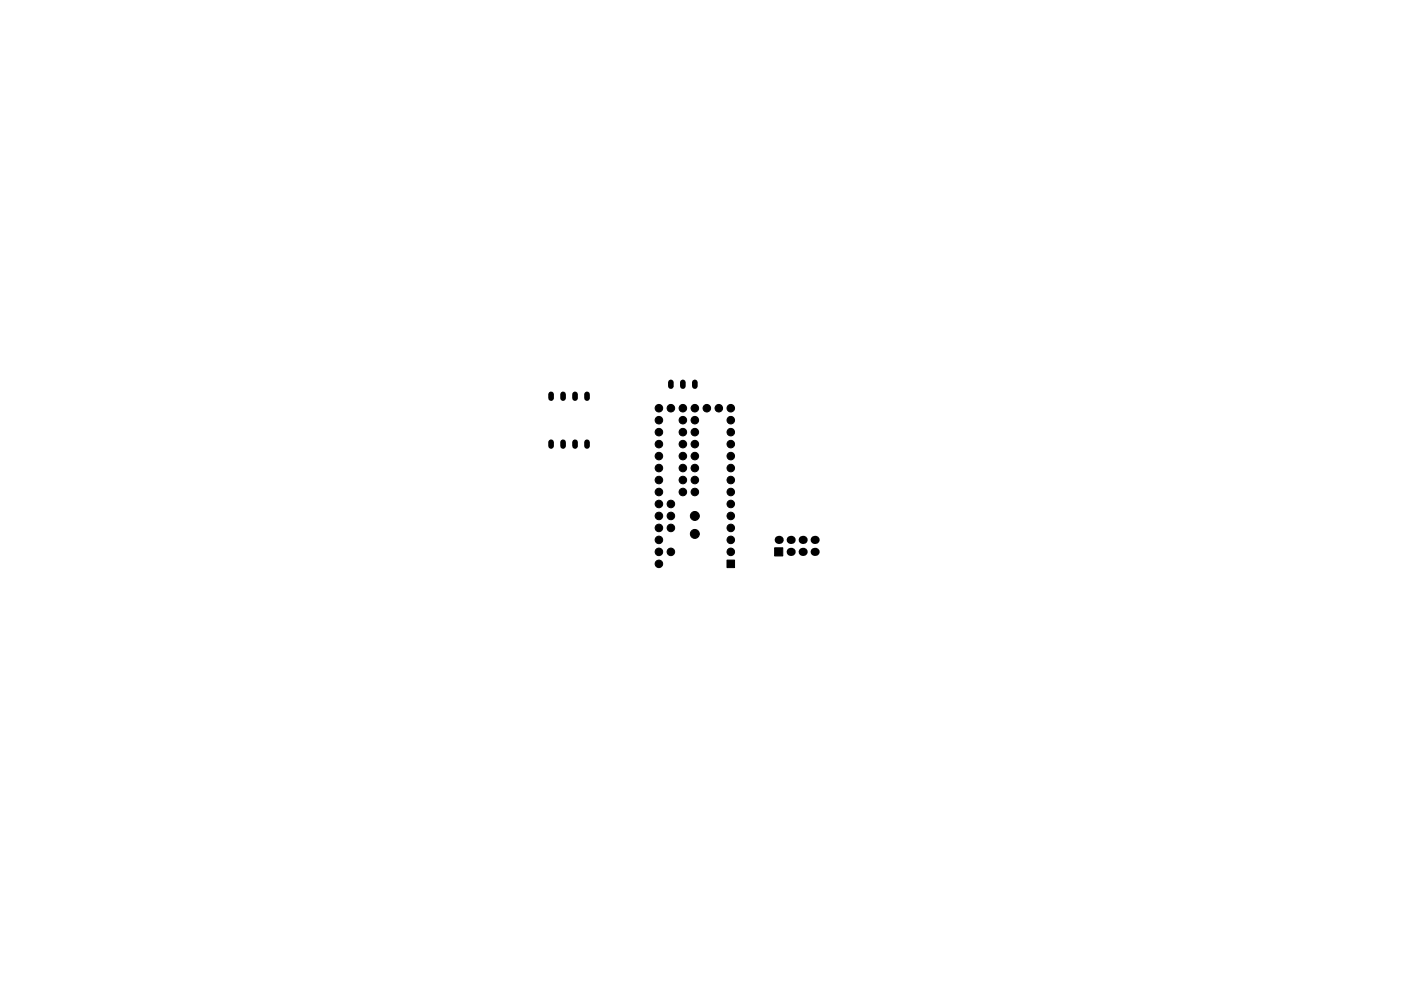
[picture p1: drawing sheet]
<svg xmlns="http://www.w3.org/2000/svg" width="297mm" height="210mm" viewBox="0 0 297 210" stroke-linecap="round" stroke-linejoin="round" font-family="sans-serif">
<g fill="#000" stroke="#000" stroke-width=".21">
<path d="M164.2 116.2h1.8v1.8h-1.8zM154.1 118.8h1.6v1.6h-1.6z"/>
<circle cx="139.7" cy="91.7" r=".8"/>
<circle cx="139.7" cy="86.6" r=".8"/>
<circle cx="139.7" cy="89.1" r=".8"/>
<circle cx="139.7" cy="94.2" r=".8"/>
<circle cx="139.7" cy="96.8" r=".8"/>
<circle cx="139.7" cy="99.3" r=".8"/>
<circle cx="142.2" cy="86.6" r=".8"/>
<circle cx="144.8" cy="91.7" r=".8"/>
<circle cx="144.8" cy="89.1" r=".8"/>
<circle cx="144.8" cy="86.6" r=".8"/>
<circle cx="144.8" cy="94.2" r=".8"/>
<circle cx="144.8" cy="96.8" r=".8"/>
<circle cx="144.8" cy="99.3" r=".8"/>
<circle cx="147.3" cy="86.6" r=".8"/>
<circle cx="147.3" cy="96.8" r=".8"/>
<circle cx="147.3" cy="94.2" r=".8"/>
<circle cx="147.3" cy="91.7" r=".8"/>
<circle cx="147.3" cy="89.1" r=".8"/>
<circle cx="147.3" cy="99.3" r=".8"/>
<circle cx="149.9" cy="86.6" r=".8"/>
<circle cx="152.4" cy="86.6" r=".8"/>
<circle cx="154.9" cy="86.6" r=".8"/>
<circle cx="154.9" cy="94.2" r=".8"/>
<circle cx="154.9" cy="89.1" r=".8"/>
<circle cx="154.9" cy="96.8" r=".8"/>
<circle cx="154.9" cy="99.3" r=".8"/>
<circle cx="154.9" cy="91.7" r=".8"/>
<circle cx="139.7" cy="119.6" r=".8"/>
<circle cx="139.7" cy="104.4" r=".8"/>
<circle cx="139.7" cy="106.9" r=".8"/>
<circle cx="139.7" cy="109.5" r=".8"/>
<circle cx="139.7" cy="114.5" r=".8"/>
<circle cx="139.7" cy="112" r=".8"/>
<circle cx="139.7" cy="101.8" r=".8"/>
<circle cx="139.7" cy="117.1" r=".8"/>
<circle cx="142.2" cy="109.5" r=".8"/>
<circle cx="142.2" cy="117.1" r=".8"/>
<circle cx="142.2" cy="112" r=".8"/>
<circle cx="142.2" cy="106.9" r=".8"/>
<circle cx="144.8" cy="104.4" r=".8"/>
<circle cx="144.8" cy="101.8" r=".8"/>
<circle cx="147.3" cy="104.4" r=".8"/>
<circle cx="147.3" cy="101.8" r=".8"/>
<circle cx="147.3" cy="113.3" r=".95"/>
<circle cx="147.3" cy="109.5" r=".95"/>
<circle cx="154.9" cy="106.9" r=".8"/>
<circle cx="154.9" cy="104.4" r=".8"/>
<circle cx="154.9" cy="101.8" r=".8"/>
<circle cx="154.9" cy="109.5" r=".8"/>
<circle cx="154.9" cy="117.1" r=".8"/>
<circle cx="154.9" cy="114.5" r=".8"/>
<circle cx="154.9" cy="112" r=".8"/>
</g>
<g fill="#000">
<circle cx="165.1" cy="114.5" r=".86"/>
<circle cx="167.6" cy="117.1" r=".86"/>
<circle cx="167.6" cy="114.5" r=".86"/>
<circle cx="170.2" cy="117.1" r=".86"/>
<circle cx="170.2" cy="114.5" r=".86"/>
<circle cx="172.7" cy="117.1" r=".86"/>
<circle cx="172.7" cy="114.5" r=".86"/>
</g>
<path d="M116.8 83.7v.8M116.8 93.8v.8M119.4 83.7v.8M119.4 93.8v.8M121.9 83.7v.8M121.9 93.8v.8M124.5 83.7v.8M124.5 93.8v.8M142.2 81.1v.8M144.8 81.1v.8M147.3 81.1v.8" fill="none" stroke="#000" stroke-width="1.2"/>
</svg>
